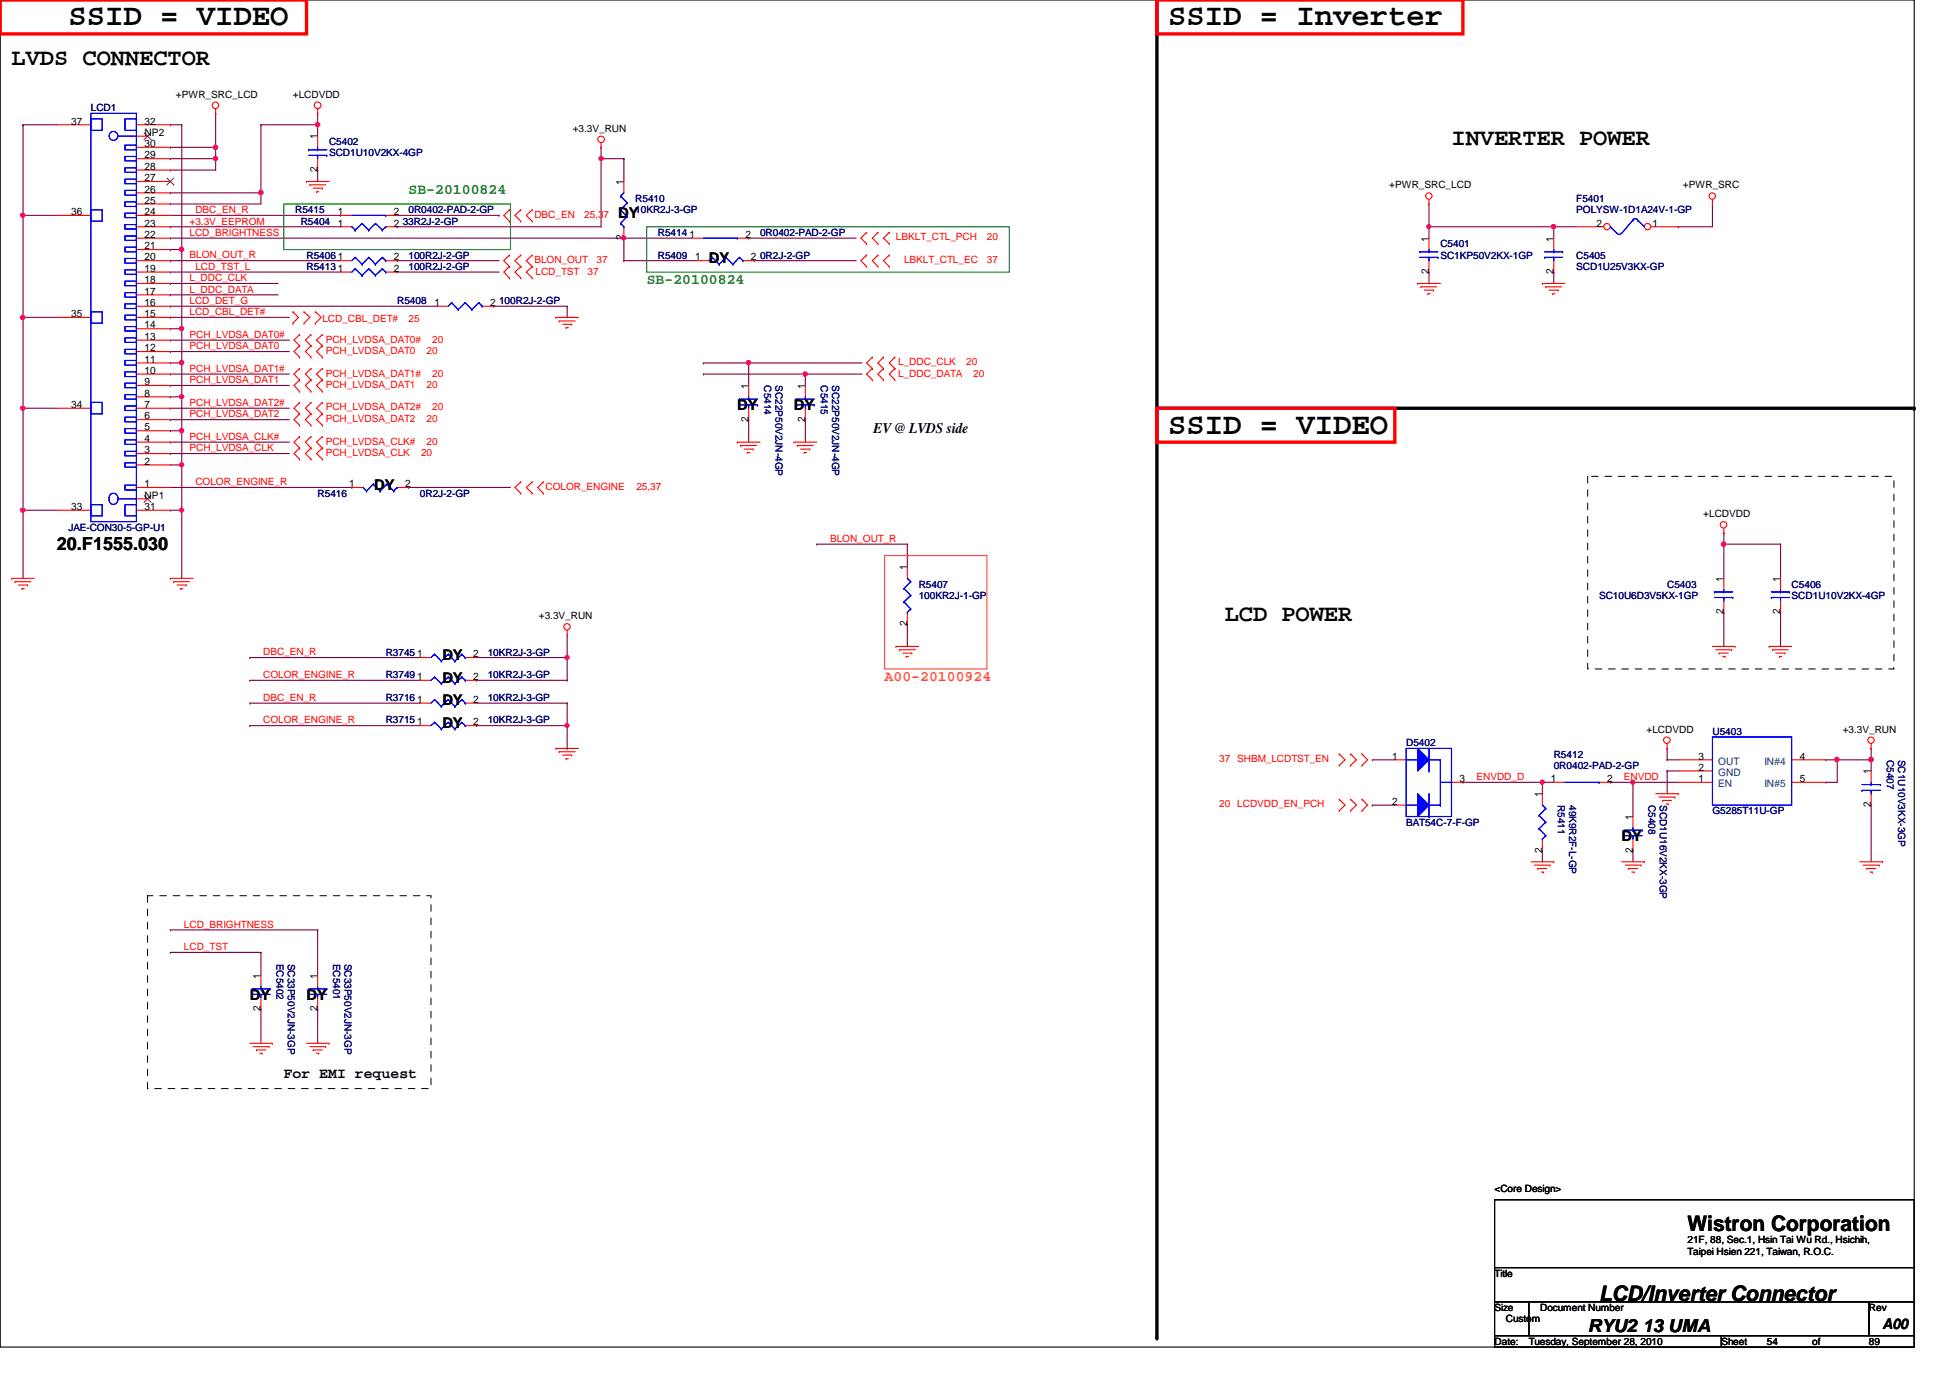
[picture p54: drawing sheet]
<svg xmlns="http://www.w3.org/2000/svg" width="297mm" height="210mm" viewBox="0 0 297 210" stroke-linecap="round" stroke-linejoin="round" font-family="sans-serif">
<defs><g id="words">
<g font-size="4.7">
<text x="10.4" y="3.9">SSID = VIDEO</text>
<text x="177.9" y="3.9">SSID = Inverter</text>
<text x="177.9" y="66">SSID = VIDEO</text>
</g>
<g font-size="3.6">
<text x="1.8" y="9.9">LVDS CONNECTOR</text>
<text x="221.1" y="22">INVERTER POWER</text>
<text x="186.6" y="94.5">LCD POWER</text>
</g>
<g font-size="3.3">
<text x="257" y="187.5">Wistron Corporation</text>
<text x="243.6" y="198.2">LCD/Inverter Connector</text>
</g>
<g font-size="2.8">
<text x="8.7" y="83.8">20.F1555.030</text>
<text x="241.8" y="202.9">RYU2 13 UMA</text>
</g>
<g font-size="2.2" fill="#008000">
<text x="62.2" y="29.5">SB-20100824</text>
<text x="98.5" y="43.3">SB-20100824</text>
</g>
<g font-size="2.2">
<text x="94.2" y="33.1">DY</text>
<text x="108" y="40.1">DY</text>
<text x="112.3" y="62.5">DY</text>
<text x="120.9" y="62.5">DY</text>
<text x="133.1" y="66">EV @ LVDS side</text>
<text x="57" y="74.6">DY</text>
<text x="67.4" y="100.5">DY</text>
<text x="67.4" y="104">DY</text>
<text x="67.4" y="107.4">DY</text>
<text x="67.4" y="110.9">DY</text>
<text x="247" y="128.1">DY</text>
<text x="38.1" y="152.4">DY</text>
<text x="46.7" y="152.4">DY</text>
<text x="43.2" y="164.2">For EMI request</text>
<text x="286.8" y="202.4">A00</text>
</g>
<text font-size="2.2" fill="#ff8000" x="134.7" y="103.8">A00-20100924</text>
<g font-size="1.6">
<text x="10.8" y="19">37</text>
<text x="22" y="22.4">30</text>
<text x="22" y="19">32</text>
<text x="22" y="20.7">NP2</text>
<text x="48.3" y="21.2" transform="rotate(-90 48.3 21.2)">1</text>
<text x="22" y="29.3">26</text>
<text x="22" y="27.6">27</text>
<text x="22" y="25.9">28</text>
<text x="22" y="24.1">29</text>
<text x="48.3" y="26.2" transform="rotate(-90 48.3 26.2)">2</text>
<text x="95" y="28.2" transform="rotate(-90 95 28.2)">1</text>
<text x="10.8" y="32.8">36</text>
<text x="22" y="34.5">23</text>
<text x="22" y="32.8">24</text>
<text x="22" y="31">25</text>
<text x="51.5" y="34.5">1</text>
<text x="51.5" y="32.8">1</text>
<text x="60" y="34.5">2</text>
<text x="60" y="32.8">2</text>
<text x="243.2" y="34.5">2</text>
<text x="251.7" y="34.5">1</text>
<text x="22" y="41.4">19</text>
<text x="22" y="39.7">20</text>
<text x="22" y="38">21</text>
<text x="22" y="36.2">22</text>
<text x="51.5" y="39.7">1</text>
<text x="51.5" y="41.4">1</text>
<text x="60" y="39.7">2</text>
<text x="60" y="41.4">2</text>
<text x="95" y="36.6" transform="rotate(-90 95 36.6)">2</text>
<text x="105" y="36.2">1</text>
<text x="105.9" y="39.7">1</text>
<text x="113.5" y="36.2">2</text>
<text x="114.4" y="39.7">2</text>
<text x="217.6" y="41.8" transform="rotate(-90 217.6 41.8)">2</text>
<text x="217.6" y="36.8" transform="rotate(-90 217.6 36.8)">1</text>
<text x="236.6" y="41.8" transform="rotate(-90 236.6 41.8)">2</text>
<text x="236.6" y="36.8" transform="rotate(-90 236.6 36.8)">1</text>
<text x="22" y="46.6">16</text>
<text x="22" y="44.9">17</text>
<text x="22" y="43.1">18</text>
<text x="66.2" y="46.6">1</text>
<text x="74.7" y="46.6">2</text>
<text x="10.8" y="48.3">35</text>
<text x="22" y="53.5">12</text>
<text x="22" y="51.8">13</text>
<text x="22" y="50">14</text>
<text x="22" y="48.3">15</text>
<text x="22" y="58.7">9</text>
<text x="22" y="56.9">10</text>
<text x="22" y="55.2">11</text>
<text x="114" y="59.2" transform="rotate(-90 114 59.2)">1</text>
<text x="122.6" y="59.2" transform="rotate(-90 122.6 59.2)">1</text>
<text x="10.8" y="62.1">34</text>
<text x="22" y="65.6">5</text>
<text x="22" y="63.9">6</text>
<text x="22" y="62.1">7</text>
<text x="22" y="60.4">8</text>
<text x="114" y="64.3" transform="rotate(-90 114 64.3)">2</text>
<text x="122.6" y="64.3" transform="rotate(-90 122.6 64.3)">2</text>
<text x="22" y="70.8">2</text>
<text x="22" y="69">3</text>
<text x="22" y="67.3">4</text>
<text x="10.8" y="77.7">33</text>
<text x="22" y="74.2">1</text>
<text x="22" y="77.7">31</text>
<text x="22" y="75.9">NP1</text>
<text x="53.2" y="74.2">1</text>
<text x="61.7" y="74.2">2</text>
<text x="138.2" y="86.9" transform="rotate(-90 138.2 86.9)">1</text>
<text x="262.5" y="88.6" transform="rotate(-90 262.5 88.6)">1</text>
<text x="271.2" y="88.6" transform="rotate(-90 271.2 88.6)">1</text>
<text x="138.2" y="95.3" transform="rotate(-90 138.2 95.3)">2</text>
<text x="262.5" y="93.6" transform="rotate(-90 262.5 93.6)">2</text>
<text x="271.2" y="93.6" transform="rotate(-90 271.2 93.6)">2</text>
<text x="63.5" y="100.1">1</text>
<text x="72.1" y="100.1">2</text>
<text x="63.5" y="103.6">1</text>
<text x="63.5" y="107.1">1</text>
<text x="72.1" y="103.6">2</text>
<text x="72.1" y="107.1">2</text>
<text x="63.5" y="110.5">1</text>
<text x="72.1" y="110.5">2</text>
<text x="212.1" y="115.7">1</text>
<text x="222.3" y="119.1">3</text>
<text x="236.3" y="119.1">1</text>
<text x="244.8" y="119.1">2</text>
<text x="258.7" y="119.1">1</text>
<text x="258.7" y="117.4">2</text>
<text x="258.7" y="115.7">3</text>
<text x="274.1" y="115.7">4</text>
<text x="274.1" y="119.1">5</text>
<text x="285" y="117.9" transform="rotate(-90 285 117.9)">1</text>
<text x="212.1" y="122.6">2</text>
<text x="234.9" y="121.4" transform="rotate(-90 234.9 121.4)">1</text>
<text x="248.7" y="124.8" transform="rotate(-90 248.7 124.8)">1</text>
<text x="285" y="123" transform="rotate(-90 285 123)">2</text>
<text x="234.9" y="129.9" transform="rotate(-90 234.9 129.9)">2</text>
<text x="248.7" y="129.9" transform="rotate(-90 248.7 129.9)">2</text>
<text x="39.7" y="149.1" transform="rotate(-90 39.7 149.1)">1</text>
<text x="48.3" y="149.1" transform="rotate(-90 48.3 149.1)">1</text>
<text x="39.7" y="154.1" transform="rotate(-90 39.7 154.1)">2</text>
<text x="48.3" y="154.1" transform="rotate(-90 48.3 154.1)">2</text>
</g>
<g font-size="1.6" fill="#004080">
<text x="261.7" y="119.9">EN</text>
<text x="261.7" y="118.2">GND</text>
<text x="261.7" y="116.5">OUT</text>
<text x="268.8" y="116.5">IN#4</text>
<text x="268.8" y="119.9">IN#5</text>
</g>
<g font-size="1.5" fill="#000080">
<text x="13.8" y="16.9">LCD1</text>
<text x="50.1" y="22.1">C5402</text>
<text x="50.1" y="23.8">SCD1U10V2KX-4GP</text>
<text x="45" y="32.5">R5415</text>
<text x="45.8" y="34.2">R5404</text>
<text x="61.3" y="34.2">33R2J-2-GP</text>
<text x="62.2" y="32.5">0R0402-PAD-2-GP</text>
<text x="96.8" y="30.8">R5410</text>
<text x="96.8" y="32.5">10KR2J-3-GP</text>
<text x="100.2" y="35.9">R5414</text>
<text x="115.8" y="35.9">0R0402-PAD-2-GP</text>
<text x="240.1" y="30.8">F5401</text>
<text x="240.1" y="32.5">POLYSW-1D1A24V-1-GP</text>
<text x="46.7" y="39.4">R5406</text>
<text x="46.7" y="41.1">R5413</text>
<text x="62.2" y="39.4">100R2J-2-GP</text>
<text x="62.2" y="41.1">100R2J-2-GP</text>
<text x="100.2" y="39.4">R5409</text>
<text x="115.8" y="39.4">0R2J-2-GP</text>
<text x="219.4" y="37.7">C5401</text>
<text x="219.4" y="39.4">SC1KP50V2KX-1GP</text>
<text x="240.1" y="39.4">C5405</text>
<text x="240.1" y="41.1">SCD1U25V3KX-GP</text>
<text x="60.5" y="46.3">R5408</text>
<text x="76" y="46.3">100R2J-2-GP</text>
<text x="116.4" y="58.7" transform="rotate(90 116.4 58.7)">C5414</text>
<text x="118.1" y="58.7" transform="rotate(90 118.1 58.7)">SC22P50V2JN-4GP</text>
<text x="125" y="58.7" transform="rotate(90 125 58.7)">C5415</text>
<text x="126.7" y="58.7" transform="rotate(90 126.7 58.7)">SC22P50V2JN-4GP</text>
<text x="48.4" y="75.6">R5416</text>
<text x="64" y="75.6">0R2J-2-GP</text>
<text x="10.4" y="80.9">JAE-CON30-5-GP-U1</text>
<text x="140" y="89.5">R5407</text>
<text x="254" y="89.5">C5403</text>
<text x="272.9" y="89.5">C5406</text>
<text x="140" y="91.2">100KR2J-1-GP</text>
<text x="243.6" y="91.2">SC10U6D3V5KX-1GP</text>
<text x="272.9" y="91.2">SCD1U10V2KX-4GP</text>
<text x="58.8" y="99.9">R3745</text>
<text x="74.3" y="99.9">10KR2J-3-GP</text>
<text x="58.8" y="103.3">R3749</text>
<text x="58.8" y="106.8">R3716</text>
<text x="74.3" y="103.3">10KR2J-3-GP</text>
<text x="74.3" y="106.8">10KR2J-3-GP</text>
<text x="58.8" y="110.2">R3715</text>
<text x="74.3" y="110.2">10KR2J-3-GP</text>
<text x="214.2" y="113.7">D5402</text>
<text x="260.9" y="111.9">U5403</text>
<text x="236.7" y="115.4">R5412</text>
<text x="236.7" y="117.1">0R0402-PAD-2-GP</text>
<text x="287.4" y="115.7" transform="rotate(90 287.4 115.7)">C5407</text>
<text x="289.1" y="115.7" transform="rotate(90 289.1 115.7)">SC1U10V3KX-3GP</text>
<text x="214.2" y="125.8">BAT54C-7-F-GP</text>
<text x="237.3" y="122.6" transform="rotate(90 237.3 122.6)">R5411</text>
<text x="239" y="122.6" transform="rotate(90 239 122.6)">49K9R2F-L-GP</text>
<text x="251.1" y="122.6" transform="rotate(90 251.1 122.6)">C5408</text>
<text x="252.9" y="122.6" transform="rotate(90 252.9 122.6)">SCD1U16V2KX-3GP</text>
<text x="260.9" y="124">G5285T11U-GP</text>
<text x="42.1" y="146.8" transform="rotate(90 42.1 146.8)">EC5402</text>
<text x="43.9" y="146.8" transform="rotate(90 43.9 146.8)">SC33P50V2JN-3GP</text>
<text x="50.8" y="146.8" transform="rotate(90 50.8 146.8)">EC5401</text>
<text x="52.5" y="146.8" transform="rotate(90 52.5 146.8)">SC33P50V2JN-3GP</text>
</g>
<g font-size="1.5">
<text x="26.8" y="14.9">+PWR_SRC_LCD</text>
<text x="44.6" y="14.9">+LCDVDD</text>
<text x="87.2" y="20.1">+3.3V_RUN</text>
<text x="211.6" y="28.7">+PWR_SRC_LCD</text>
<text x="256.4" y="28.7">+PWR_SRC</text>
<text x="259.5" y="78.8">+LCDVDD</text>
<text x="82.1" y="94.3">+3.3V_RUN</text>
<text x="250.8" y="111.6">+LCDVDD</text>
<text x="280.7" y="111.6">+3.3V_RUN</text>
<text x="227.7" y="181.5">&lt;Core Design&gt;</text>
<text x="257" y="189.3">21F, 88, Sec.1, Hsin Tai Wu Rd., Hsichih,</text>
<text x="257" y="191.1">Taipei Hsien 221, Taiwan, R.O.C.</text>
<text x="227.7" y="194.5">Title</text>
<text x="227.7" y="199.7">Size</text>
<text x="229.4" y="201.4">Custom</text>
<text x="234.6" y="199.7">Document Number</text>
<text x="284.7" y="199.7">Rev</text>
<text x="227.7" y="204.9">Date:</text>
<text x="232.9" y="204.9">Tuesday, September 28, 2010</text>
<text x="262.2" y="204.9">Sheet</text>
<text x="269.2" y="204.9">54</text>
<text x="276.1" y="204.9">of</text>
<text x="284.7" y="204.9">89</text>
</g>
<g font-size="1.5" fill="#f00">
<text x="28.9" y="35.9">LCD_BRIGHTNESS</text>
<text x="28.9" y="34.2">+3.3V_EEPROM</text>
<text x="29.8" y="32.5">DBC_EN_R</text>
<text x="81.4" y="33.2">DBC_EN</text>
<text x="89" y="33.2">25,37</text>
<text x="28.9" y="39.4">BLON_OUT_R</text>
<text x="29.8" y="41.1">LCD_TST_L</text>
<text x="81.4" y="40.1">BLON_OUT</text>
<text x="81.6" y="41.8">LCD_TST</text>
<text x="89.5" y="41.8">37</text>
<text x="90.9" y="40.1">37</text>
<text x="136.5" y="36.6">LBKLT_CTL_PCH</text>
<text x="137.7" y="40.1">LBKLT_CTL_EC</text>
<text x="150.3" y="40.1">37</text>
<text x="150.3" y="36.6">20</text>
<text x="28.9" y="46.3">LCD_DET_G</text>
<text x="28.9" y="42.8">L_DDC_CLK</text>
<text x="28.9" y="44.6">L_DDC_DATA</text>
<text x="28.9" y="53.2">PCH_LVDSA_DAT0</text>
<text x="28.9" y="51.5">PCH_LVDSA_DAT0#</text>
<text x="28.9" y="48">LCD_CBL_DET#</text>
<text x="49.1" y="49.1">LCD_CBL_DET#</text>
<text x="49.6" y="52.2">PCH_LVDSA_DAT0#</text>
<text x="49.6" y="53.9">PCH_LVDSA_DAT0</text>
<text x="62.2" y="49.1">25</text>
<text x="65" y="53.9">20</text>
<text x="65.8" y="52.2">20</text>
<text x="28.9" y="56.6">PCH_LVDSA_DAT1#</text>
<text x="28.9" y="58.4">PCH_LVDSA_DAT1</text>
<text x="49.6" y="59.1">PCH_LVDSA_DAT1</text>
<text x="49.6" y="57.4">PCH_LVDSA_DAT1#</text>
<text x="65" y="59.1">20</text>
<text x="65.8" y="57.4">20</text>
<text x="136.8" y="55.6">L_DDC_CLK</text>
<text x="136.8" y="57.4">L_DDC_DATA</text>
<text x="147.2" y="55.6">20</text>
<text x="148.2" y="57.4">20</text>
<text x="28.9" y="63.6">PCH_LVDSA_DAT2</text>
<text x="28.9" y="61.8">PCH_LVDSA_DAT2#</text>
<text x="49.6" y="64.3">PCH_LVDSA_DAT2</text>
<text x="49.6" y="62.5">PCH_LVDSA_DAT2#</text>
<text x="65" y="64.3">20</text>
<text x="65.8" y="62.5">20</text>
<text x="28.9" y="68.7">PCH_LVDSA_CLK</text>
<text x="28.9" y="67">PCH_LVDSA_CLK#</text>
<text x="49.6" y="67.7">PCH_LVDSA_CLK#</text>
<text x="49.6" y="69.5">PCH_LVDSA_CLK</text>
<text x="64.1" y="69.5">20</text>
<text x="65" y="67.7">20</text>
<text x="29.8" y="73.9">COLOR_ENGINE_R</text>
<text x="83.1" y="74.6">COLOR_ENGINE</text>
<text x="96.9" y="74.6">25,37</text>
<text x="126.4" y="82.5">BLON_OUT_R</text>
<text x="40.1" y="99.8">DBC_EN_R</text>
<text x="40.1" y="103.3">COLOR_ENGINE_R</text>
<text x="40.1" y="106.8">DBC_EN_R</text>
<text x="40.1" y="110.2">COLOR_ENGINE_R</text>
<text x="185.7" y="116.1">37 SHBM_LCDTST_EN</text>
<text x="224.9" y="118.8">ENVDD_D</text>
<text x="247.4" y="118.8">ENVDD</text>
<text x="185.7" y="123">20 LCDVDD_EN_PCH</text>
<text x="28" y="141.3">LCD_BRIGHTNESS</text>
<text x="28" y="144.7">LCD_TST</text>
</g>
</g></defs>
<path d="M0 0h291.6v205.2h-291.6z" fill="none" stroke="#000" stroke-width=".17"/>
<path d="M217.7 31.1h.1M217.7 34.5h.1M217.7 31.1v3.4M217.7 34.5h19M209 115.7h.1M209 115.7h3.5M209 122.6h.1M209 122.6h3.5" fill="none" stroke="#800040" stroke-width=".17"/>
<circle cx="236.6" cy="34.5" r=".33" fill="#f0f"/>
<circle cx="236.6" cy="34.5" r=".33" fill="none" stroke="#f0f" stroke-width=".17"/>
<circle cx="217.6" cy="34.5" r=".32" fill="#f0f"/>
<circle cx="217.6" cy="34.5" r=".32" fill="none" stroke="#f0f" stroke-width=".17"/>
<path d="M217.7 34.5h.1M217.7 34.5v1.8M236.7 34.5h.1M236.7 34.5h3.4M236.7 34.5v1.8M255.6 34.5h.1M260.9 31.1h.1M260.9 31.1v3.4h-5.3M217.7 41.4h.1M217.7 41.4v1.8M236.7 41.4h.1M236.7 41.4v1.8" fill="none" stroke="#800040" stroke-width=".17"/>
<circle cx="236.6" cy="34.5" r=".33" fill="#f0f"/>
<circle cx="236.6" cy="34.5" r=".33" fill="none" stroke="#f0f" stroke-width=".17"/>
<path d="M262.6 81.2h.1M262.6 82.9h.1M262.6 81.2v6.9M262.6 82.9h8.6M271.2 82.9h.1M271.2 93.3h.1M271.2 82.9v5.2M271.2 93.3v5.2" fill="none" stroke="#800040" stroke-width=".17"/>
<circle cx="262.5" cy="82.9" r=".34" fill="#f0f"/>
<circle cx="262.5" cy="82.9" r=".34" fill="none" stroke="#f0f" stroke-width=".17"/>
<path d="M27.7 38h.1M27.7 38v12.1M124.4 82.9h.1M124.4 82.9h13.8M138.2 82.9h.1M138.2 95h.1M138.2 82.9v3.5M138.2 95v3.5M262.6 93.3h.1M262.6 93.3v5.2" fill="none" stroke="#800040" stroke-width=".17"/>
<circle cx="27.6" cy="38" r=".33" fill="#f0f"/>
<circle cx="27.6" cy="38" r=".33" fill="none" stroke="#f0f" stroke-width=".17"/>
<path d="M27.7 60.5h.1M27.7 60.5v5.1" fill="none" stroke="#800040" stroke-width=".17"/>
<circle cx="27.7" cy="60.4" r=".32" fill="#f0f"/>
<circle cx="27.7" cy="60.4" r=".32" fill="none" stroke="#f0f" stroke-width=".17"/>
<path d="M27.7 77.7h.1M27.7 77.7v10.4" fill="none" stroke="#800040" stroke-width=".17"/>
<circle cx="27.7" cy="77.7" r=".32" fill="#f0f"/>
<circle cx="27.7" cy="77.7" r=".32" fill="none" stroke="#f0f" stroke-width=".17"/>
<path d="M25.9 19h.1M25.9 19h1.8M25.9 29.4h.1M25.9 29.4h13.8M25.9 77.7h.1M25.9 77.7h1.8" fill="none" stroke="#800040" stroke-width=".17"/>
<circle cx="39.7" cy="29.3" r=".34" fill="#f0f"/>
<circle cx="39.7" cy="29.3" r=".34" fill="none" stroke="#f0f" stroke-width=".17"/>
<path d="M27.7 50.1h.1M27.7 50.1v5.2" fill="none" stroke="#800040" stroke-width=".17"/>
<circle cx="27.7" cy="50.1" r=".32" fill="#f0f"/>
<circle cx="27.7" cy="50.1" r=".32" fill="none" stroke="#f0f" stroke-width=".17"/>
<path d="M32.8 17.3h.1M32.8 17.3v5.1M39.7 19h.1M39.7 19h8.7M25.9 55.3h.1M25.9 55.3h1.8" fill="none" stroke="#800040" stroke-width=".17"/>
<circle cx="48.4" cy="19" r=".33" fill="#f0f"/>
<circle cx="48.4" cy="19" r=".33" fill="none" stroke="#f0f" stroke-width=".17"/>
<path d="M39.7 19h.1M39.7 19v10.4M27.7 55.3h.1M27.7 55.3v5.2" fill="none" stroke="#800040" stroke-width=".17"/>
<circle cx="27.6" cy="55.2" r=".33" fill="#f0f"/>
<circle cx="27.6" cy="55.2" r=".33" fill="none" stroke="#f0f" stroke-width=".17"/>
<path d="M48.4 19h.1M48.4 19v1.7M25.9 25.9h.1M25.9 22.4h.1M25.9 25.9h6.9M25.9 22.4h6.9M48.4 25.9h.1M48.4 25.9v1.7M25.9 60.5h.1M25.9 60.5h1.8" fill="none" stroke="#800040" stroke-width=".17"/>
<circle cx="32.8" cy="22.4" r=".33" fill="#f0f"/>
<circle cx="32.8" cy="22.4" r=".33" fill="none" stroke="#f0f" stroke-width=".17"/>
<path d="M25.9 31.1h.1M25.9 31.1h13.8M32.8 24.2h.1M32.8 24.2v1.7M25.9 65.6h.1M25.9 65.6h1.8" fill="none" stroke="#800040" stroke-width=".17"/>
<circle cx="32.8" cy="24.1" r=".32" fill="#f0f"/>
<circle cx="32.8" cy="24.1" r=".32" fill="none" stroke="#f0f" stroke-width=".17"/>
<g fill="none" stroke="#800040" stroke-width=".17">
<path d="M48.4 17.3h.1M48.4 17.3v1.7M39.7 29.4h.1M39.7 29.4v1.7M25.9 50.1h.1M25.9 57h.1M25.9 53.6h.1M25.9 51.8h.1M25.9 58.7h.1M25.9 50.1h1.8M25.9 57h18.2M25.9 53.6h18.2"/>
<path d="M25.9 51.8h18.2M25.9 58.7h18.2M107.1 55.3h.1M107.1 57h.1M107.1 57h15.6M107.1 55.3h24.2M114 55.3h.1M114 55.3v3.4M122.7 57h.1M122.7 57v1.7M25.9 69.1h.1M25.9 67.4h.1"/>
<path d="M25.9 63.9h.1M25.9 62.2h.1M25.9 69.1h18.2M25.9 67.4h18.2M25.9 63.9h18.2M25.9 62.2h18.2M114 63.9h.1M114 63.9v3.5M122.7 63.9h.1M122.7 63.9v3.5"/>
</g>
<circle cx="114" cy="55.2" r=".33" fill="#f0f"/>
<circle cx="114" cy="55.2" r=".33" fill="none" stroke="#f0f" stroke-width=".17"/>
<path d="M122.7 57h.1M122.7 57h8.6" fill="none" stroke="#800040" stroke-width=".17"/>
<circle cx="122.6" cy="57" r=".33" fill="#f0f"/>
<circle cx="122.6" cy="57" r=".33" fill="none" stroke="#f0f" stroke-width=".17"/>
<path d="M3.5 48.3h.1M3.5 48.3v13.9M3.5 62.2h.1M3.5 62.2h5.2" fill="none" stroke="#800040" stroke-width=".17"/>
<circle cx="3.5" cy="48.3" r=".34" fill="#f0f"/>
<circle cx="3.5" cy="48.3" r=".34" fill="none" stroke="#f0f" stroke-width=".17"/>
<path d="M3.5 32.8h.1M3.5 32.8h5.2M3.5 32.8v15.5" fill="none" stroke="#800040" stroke-width=".17"/>
<circle cx="3.5" cy="32.8" r=".33" fill="#f0f"/>
<circle cx="3.5" cy="32.8" r=".33" fill="none" stroke="#f0f" stroke-width=".17"/>
<path d="M3.5 48.3h.1M3.5 48.3h5.2M3.5 62.2h.1M3.5 62.2v15.5" fill="none" stroke="#800040" stroke-width=".17"/>
<circle cx="3.5" cy="62.2" r=".33" fill="#f0f"/>
<circle cx="3.5" cy="62.2" r=".33" fill="none" stroke="#f0f" stroke-width=".17"/>
<path d="M3.5 19h.1M3.5 19v13.8M3.5 77.7h.1M3.5 77.7v10.4M3.5 77.7h5.2" fill="none" stroke="#800040" stroke-width=".17"/>
<circle cx="3.5" cy="77.7" r=".33" fill="#f0f"/>
<circle cx="3.5" cy="77.7" r=".33" fill="none" stroke="#f0f" stroke-width=".17"/>
<path d="M3.5 19h.1M3.5 19h5.2M25.9 24.2h.1M32.8 22.4h.1M32.8 22.4v1.8h-6.9M95 36.3h.1M95 36.3v3.4" fill="none" stroke="#800040" stroke-width=".17"/>
<circle cx="95" cy="36.3" r=".32" fill="#f0f"/>
<circle cx="95" cy="36.3" r=".32" fill="none" stroke="#f0f" stroke-width=".17"/>
<g fill="none" stroke="#800040" stroke-width=".17">
<path d="M27.7 19h.1M27.7 19v19h-1.8M25.9 36.3h.1M25.9 34.5h.1M25.9 39.7h.1M25.9 38h.1M25.9 36.3h79.5M25.9 34.5h26M25.9 39.7h26M60.5 34.5h.1M60.5 39.7h.1M60.5 34.5h31.1"/>
<path d="M60.5 39.7h15.5M95 36.3h.1M95 39.7h.1M95 24.2h.1M95 39.7h11.3M95 24.2v3.4M114 36.3h.1M114 36.3h16.4M114.9 39.7h.1M114.9 39.7h15.5M25.9 46.7h.1M25.9 43.2h.1"/>
<path d="M25.9 44.9h.1M25.9 48.3h.1M25.9 46.7h40.6M25.9 43.2h16.5M25.9 44.9h16.5M25.9 48.3h18.2M75.2 46.7h.1M75.2 46.7h11.2M86.4 46.7h.1M86.4 46.7v1.6M254 117.4h.1M254 115.7h.1"/>
<path d="M254 117.4v3.5M254 115.7h1.6M278.1 115.7h.1M278.1 119.2h.1M278.1 115.7h1.8M279.9 115.7h.1M279.9 115.7v3.5h-1.8M234.9 129.5h.1M234.9 129.5v1.8"/>
</g>
<circle cx="279.8" cy="115.7" r=".34" fill="#f0f"/>
<circle cx="279.8" cy="115.7" r=".34" fill="none" stroke="#f0f" stroke-width=".17"/>
<path d="M285 115.7h.1M285 115.7v1.7" fill="none" stroke="#800040" stroke-width=".17"/>
<circle cx="285" cy="115.7" r=".33" fill="#f0f"/>
<circle cx="285" cy="115.7" r=".33" fill="none" stroke="#f0f" stroke-width=".17"/>
<path d="M248.7 119.2h.1M248.7 119.2v5.2" fill="none" stroke="#800040" stroke-width=".17"/>
<circle cx="248.7" cy="119.1" r=".32" fill="#f0f"/>
<circle cx="248.7" cy="119.1" r=".32" fill="none" stroke="#f0f" stroke-width=".17"/>
<path d="M248.7 119.2h.1M248.7 119.2h6.9M254 114h.1M254 114v1.7M279.9 115.7h.1M279.9 115.7h5.1M285 122.6h.1M285 122.6v8.7" fill="none" stroke="#800040" stroke-width=".17"/>
<circle cx="285" cy="115.7" r=".33" fill="#f0f"/>
<circle cx="285" cy="115.7" r=".33" fill="none" stroke="#f0f" stroke-width=".17"/>
<path d="M234.9 119.2h.1M234.9 119.2v1.7M234.9 119.2h1.8M248.7 129.5h.1M248.7 129.5v1.8" fill="none" stroke="#800040" stroke-width=".17"/>
<circle cx="234.9" cy="119.1" r=".32" fill="#f0f"/>
<circle cx="234.9" cy="119.1" r=".32" fill="none" stroke="#f0f" stroke-width=".17"/>
<g fill="none" stroke="#800040" stroke-width=".17">
<path d="M91.6 24.2h.1M91.6 24.2v10.3M25.9 41.4h.1M25.9 41.4h26M60.5 41.4h.1M60.5 41.4h15.5M27.7 70.8h.1M27.7 70.8v6.9M222.8 119.2h.1M222.8 119.2h12.1M245.3 119.2h.1M245.3 119.2h3.4"/>
<path d="M254 117.4h.1M254 117.4h1.6M285 114h.1M285 114v1.7"/>
</g>
<circle cx="91.6" cy="24.1" r=".33" fill="#f0f"/>
<circle cx="91.6" cy="24.1" r=".33" fill="none" stroke="#f0f" stroke-width=".17"/>
<path d="M25.9 32.8h26M51.9 32.8h.1M60.5 32.8h15.5M76 32.8h.1M91.6 22.4h.1M91.6 22.4v1.8h3.4M95 24.2h.1M25.9 70.8h1.8M27.7 70.8h.1" fill="none" stroke="#800040" stroke-width=".17"/>
<circle cx="27.7" cy="70.8" r=".32" fill="#f0f"/>
<circle cx="27.7" cy="70.8" r=".32" fill="none" stroke="#f0f" stroke-width=".17"/>
<path d="M27.7 65.6h.1M27.7 65.6v5.2" fill="none" stroke="#800040" stroke-width=".17"/>
<circle cx="27.6" cy="65.6" r=".33" fill="#f0f"/>
<circle cx="27.6" cy="65.6" r=".33" fill="none" stroke="#f0f" stroke-width=".17"/>
<g fill="none" stroke="#800040" stroke-width=".17">
<path d="M25.9 74.3h27.7M53.6 74.3h.1M62.2 74.3h.1M62.2 74.3h15.6M38.1 103.6h.1M38.1 103.6h25.9M72.6 100.2h13.8M86.4 100.2h.1M25.9 145.1h.1M25.9 141.6h.1M25.9 145.1h13.8M25.9 141.6h22.5"/>
<path d="M39.7 145.1h.1M39.7 153.7h.1M39.7 145.1v3.4M39.7 153.7v5.2M48.4 153.7h.1M48.4 141.6h.1M48.4 141.6v6.9M48.4 153.7v5.2"/>
</g>
<circle cx="86.4" cy="100.2" r=".33" fill="#f0f"/>
<circle cx="86.4" cy="100.2" r=".33" fill="none" stroke="#f0f" stroke-width=".17"/>
<path d="M38.1 100.2h.1M38.1 107.1h.1M38.1 110.5h.1M38.1 100.2h25.9M38.1 107.1h25.9M38.1 110.5h25.9M72.6 103.6h.1M72.6 110.5h.1M72.6 103.6h13.8M72.6 107.1h13.8M72.6 110.5h13.8M86.4 107.1h.1" fill="none" stroke="#800040" stroke-width=".17"/>
<circle cx="86.4" cy="110.5" r=".32" fill="#f0f"/>
<circle cx="86.4" cy="110.5" r=".32" fill="none" stroke="#f0f" stroke-width=".17"/>
<path d="M86.4 96.7v6.9M86.4 100.2h.1M86.4 103.6h.1M86.4 110.5h.1M86.4 114h.1M86.4 107.1v6.9" fill="none" stroke="#800040" stroke-width=".17"/>
<g fill="none" stroke="#f00" stroke-width=".17">
<path d="M32.8 17.3h.1M32.8 16.6v.7M48.4 17.3h.1M48.4 16.6v.7M46.7 27.6h.1M46.7 27.6h3.4M47.2 28.2h.1M47.2 28.2h2.4M47.7 28.7h1.4M48.2 29.2h.1M48.2 29.2h.4M48.4 20.7v1.7"/>
<path d="M48.4 24.2v1.7M49.1 28.7h.1M51.9 39.7h1.7M58.8 39.7h1.7M77.6 38.9h.1M77.6 33.7h.1M77.6 32h.1M77.6 38.9l-.9 .8 .9 .9M77.6 32l-.9 .8 .9 .9M79.3 38.9h.1M79.3 32h.1M79.3 33.7h.1"/>
<path d="M79.3 38.9l-.9 .8 .9 .9M79.3 32l-.9 .8 .9 .9M81.1 38.9h.1M81.1 33.7h.1M81.1 32h.1M81.1 38.9l-.9 .8 .9 .9M81.1 32l-.9 .8 .9 .9M91.6 22.4h.1M91.6 21.8v.6M132 38.9h.1M132 37.1h.1M132 35.4h.1"/>
<path d="M132 35.4l-.9 .9 .9 .8M132 38.9l-.9 .8 .9 .9M133.7 38.9h.1M133.7 35.4h.1M133.7 37.1h.1M133.7 38.9l-.8 .8 .8 .9M133.7 35.4l-.8 .9 .8 .8M135.5 38.9h.1M135.5 37.1h.1M135.5 35.4h.1M135.5 38.9l-.9 .8 .9 .9M135.5 35.4l-.9 .9 .9 .8"/>
<path d="M217.7 31.1h.1M217.7 30.4v.7M260.9 31.1h.1M260.9 30.4v.7M44.6 49.2h.1M44.6 47.5h.1M44.6 47.5l.9 .8-.9 .9M45.6 52.7h.1M45.6 51h.1M45.6 59.6h.1M45.6 57.9h.1M45.6 56.1h.1"/>
<path d="M45.6 54.4h.1M45.6 51l-.8 .8 .8 .9M45.6 57.9l-.8 .8 .8 .9M45.6 56.1l-.8 .9 .8 .9M45.6 52.7l-.8 .9 .8 .8M46.3 47.5h.1M46.3 49.2h.1M46.3 47.5l.9 .8-.9 .9M47.4 51h.1M47.4 52.7h.1M47.4 57.9h.1M47.4 59.6h.1"/>
<path d="M47.4 56.1h.1M47.4 54.4h.1M47.4 51l-.9 .8 .9 .9M47.4 52.7l-.9 .9 .9 .8M47.4 57.9l-.9 .8 .9 .9M47.4 56.1l-.9 .9 .9 .9M48 49.2h.1M48 47.5h.1M48 47.5l.9 .8-.9 .9M49.1 52.7h.1M49.1 51h.1M49.1 59.6h.1"/>
<path d="M49.1 57.9h.1M49.1 56.1h.1M49.1 54.4h.1M49.1 51l-.9 .8 .9 .9M49.1 57.9l-.9 .8 .9 .9M49.1 56.1l-.9 .9 .9 .9M49.1 52.7l-.9 .9 .9 .8M77.6 40.6h.1M77.6 42.3h.1M77.6 40.6l-.9 .8 .9 .9M79.3 40.6h.1M79.3 42.3h.1"/>
<path d="M79.3 40.6l-.9 .8 .9 .9M81.1 40.6h.1M81.1 42.3h.1M81.1 40.6l-.9 .8 .9 .9M84.7 48.3h.1M84.7 48.3h3.4M85.2 48.9h.1M85.2 48.9h2.4M85.7 49.4h1.4M86.2 49.9h.1M86.2 49.9h.4M87.1 49.4h.1"/>
<path d="M132 40.6h.1M132.9 56.1h.1M132.9 54.4h.1M132.9 57.9h.1M132.9 54.4l-.9 .9 .9 .8M132.9 56.1l-.9 .9 .9 .9M133.7 40.6h.1M134.6 54.4h.1M134.6 56.1h.1M134.6 57.9h.1M134.6 54.4l-.9 .9 .9 .8M134.6 56.1l-.9 .9 .9 .9"/>
<path d="M135.5 40.6h.1M136.3 56.1h.1M136.3 54.4h.1M136.3 57.9h.1M136.3 54.4l-.8 .9 .8 .8M136.3 56.1l-.8 .9 .8 .9M215.9 43.2h.1M215.9 43.2h3.5M216.4 43.7h.1M216.4 43.7h2.5M217 44.2h1.4M217.5 44.7h.1"/>
<path d="M217.5 44.7h.3M218.4 44.2h.1M234.9 43.2h.1M234.9 43.2h3.5M235.5 43.7h.1M235.5 43.7h2.4M236 44.2h1.4M236.5 44.7h.1M236.5 44.7h.4M237.4 44.2h.1M45.6 68.2h.1M45.6 66.5h.1"/>
<path d="M45.6 64.8h.1M45.6 63h.1M45.6 61.3h.1M45.6 69.9h.1M45.6 68.2l-.8 .9 .8 .8M45.6 63l-.8 .9 .8 .9M45.6 66.5l-.8 .9 .8 .8M45.6 61.3l-.8 .9 .8 .8M47.4 66.5h.1M47.4 68.2h.1M47.4 63h.1M47.4 64.8h.1"/>
<path d="M47.4 61.3h.1M47.4 69.9h.1M47.4 66.5l-.9 .9 .9 .8M47.4 63l-.9 .9 .9 .9M47.4 61.3l-.9 .9 .9 .8M47.4 68.2l-.9 .9 .9 .8M49.1 68.2h.1M49.1 66.5h.1M49.1 64.8h.1M49.1 63h.1M49.1 61.3h.1M49.1 69.9h.1"/>
<path d="M49.1 66.5l-.9 .9 .9 .8M49.1 63l-.9 .9 .9 .9M49.1 61.3l-.9 .9 .9 .8M49.1 68.2l-.9 .9 .9 .8M79.3 75.1h.1M79.3 73.4h.1M79.3 73.4l-.9 .9 .9 .8M81.1 73.4h.1M81.1 75.1h.1M81.1 73.4l-.9 .9 .9 .8M82.8 75.1h.1M82.8 73.4h.1"/>
<path d="M82.8 73.4l-.9 .9 .9 .8M112.3 67.4h.1M112.3 67.4h3.5M112.8 67.9h.1M112.8 67.9h2.4M113.3 68.4h1.4M113.9 68.9h.1M113.9 68.9h.3M114.7 68.4h.1M120.9 67.4h.1M120.9 67.4h3.5M121.5 67.9h.1"/>
<path d="M121.5 67.9h2.4M122 68.4h1.4M122.5 68.9h.1M122.5 68.9h.3M123.4 68.4h.1M1.8 88.1h.1M1.8 88.1h3.4M2.3 88.6h.1M2.3 88.6h2.4M2.8 89.1h1.4M3.3 89.7h.1M3.3 89.7h.4"/>
<path d="M4.2 89.1h.1M25.9 88.1h.1M25.9 88.1h3.5M26.5 88.6h.1M26.5 88.6h2.4M27 89.1h1.4M27.5 89.7h.1M27.5 89.7h.4M28.4 89.1h.1M86.4 96.7h.1M86.4 96v.7M136.5 98.5h.1"/>
<path d="M136.5 98.5h3.5M137 99h.1M137 99h2.4M137.5 99.5h1.4M138 100h.1M138 100h.4M138.2 86.4v1.7M138.2 93.3v1.7M138.9 99.5h.1M260.9 98.5h3.4M261.4 99h2.4M261.9 99.5h.1"/>
<path d="M261.9 99.5h1.4M262.4 100h.4M262.6 81.2h.1M262.6 80.5v.7M262.8 100h.1M263.8 99h.1M264.3 98.5h.1M269.5 98.5h.1M269.5 98.5h3.4M270 99h.1M270 99h2.4M270.5 99.5h1.4"/>
<path d="M271.1 100h.1M271.1 100h.3M271.9 99.5h.1M64 103.6h1.7M64 110.5h1.7M70.9 103.6h1.7M70.9 110.5h1.7M84.7 114h.1M84.7 114h3.4M85.2 114.5h.1M85.2 114.5h2.4M85.7 115h1.4"/>
<path d="M86.2 115.6h.1M86.2 115.6h.4M87.1 115h.1M204 116.6h.1M204 114.9h.1M204 114.9l.9 .8-.9 .9M205.7 114.9h.1M205.7 116.6h.1M205.7 114.9l.9 .8-.9 .9M207.5 116.6h.1M207.5 114.9h.1M207.5 114.9l.8 .8-.8 .9"/>
<path d="M212.5 115.7h1.7M221.1 119.2h1.7M236.7 119.2h1.7M243.6 119.2h1.7M254 114h.1M254 113.3v.7M285 114h.1M285 113.3v.7M204 123.5h.1M204 121.8h.1M204 121.8l.9 .8-.9 .9M205.7 121.8h.1"/>
<path d="M205.7 123.5h.1M205.7 121.8l.9 .8-.9 .9M207.5 123.5h.1M207.5 121.8h.1M207.5 121.8l.8 .8-.8 .9M212.5 122.6h1.7M233.2 131.3h3.5M233.7 131.8h2.4M234.2 132.3h.1M234.2 132.3h1.4M234.8 132.8h.3M235.1 132.8h.1"/>
<path d="M236.1 131.8h.1M236.7 131.3h.1M247 131.3h3.5M247.6 131.8h2.4M248.1 132.3h.1M248.1 132.3h1.4M248.6 132.8h.3M248.7 124.4v1.7M248.7 127.8v1.7M248.9 132.8h.1M250 131.8h.1M250.5 131.3h.1"/>
<path d="M252.2 120.9h3.4M252.7 121.4h2.4M253.2 121.9h.1M253.2 121.9h1.4M253.8 122.5h.3M254.1 122.5h.1M255.1 121.4h.1M255.6 120.9h.1M283.3 131.3h3.5M283.8 131.8h2.5M284.3 132.3h.1M284.3 132.3h1.4"/>
<path d="M284.9 132.8h.3M285.2 132.8h.1M286.3 131.8h.1M286.8 131.3h.1M38.1 158.9h3.4M38.6 159.4h2.4M39.1 159.9h.1M39.1 159.9h1.4M41 159.4h.1M41.5 158.9h.1M46.7 158.9h3.4M47.2 159.4h2.4"/>
<path d="M47.7 159.9h.1M47.7 159.9h1.4M49.6 159.4h.1M50.1 158.9h.1M39.6 160.4h.3M39.9 160.4h.1M48.2 160.4h.4M48.6 160.4h.1"/>
<circle cx="32.8" cy="16" r=".5"/>
<circle cx="48.4" cy="16" r=".51"/>
<circle cx="91.6" cy="21.2" r=".5"/>
<circle cx="217.7" cy="29.9" r=".49"/>
<circle cx="260.8" cy="29.9" r=".49"/>
<circle cx="262.6" cy="79.9" r=".5"/>
<circle cx="86.4" cy="95.5" r=".49"/>
<circle cx="253.9" cy="112.7" r=".5"/>
<circle cx="285" cy="112.7" r=".49"/>
</g>
<path d="M227.7 182.8h63.9v10.3h-63.9zM227.7 193.1h63.9v5.2h-63.9zM227.7 198.3h5.2v5.2h-5.2zM232.9 198.3h51.8v5.2h-51.8zM284.7 198.3h6.9v5.2h-6.9zM227.7 203.5h34.5v1.7h-34.5zM262.2 203.5h29.4v1.7h-29.4z" fill="none" stroke="#000" stroke-width=".17"/>
<path d="M176.2 -.1v203.9M176.2 62.2h115.4" fill="none" stroke="#000" stroke-width=".51"/>
<g fill="#000">
<circle cx="291.6" cy="62.2" r=".25"/>
<circle cx="176.2" cy="203.8" r=".25"/>
</g>
<path d="M0 0h46.7v5.2h-46.7zM176.2 0h46.6v5.2h-46.6zM176.2 62.2h36.3v5.2h-36.3z" fill="none" stroke="#f00" stroke-width=".51"/>
<path d="M241.8 72.6h46.7v29.3h-46.7zM22.5 136.4h43.2v29.4h-43.2z" fill="none" stroke="#000" stroke-width=".15" stroke-dasharray="1 1 1 1 1 1 1 1"/>
<path d="M43.2 31.1h34.6v6.9h-34.6zM98.5 34.5h55.3v6.9h-55.3z" fill="none" stroke="#008000" stroke-width=".17"/>
<path d="M134.7 84.6h15.6v17.3h-15.6z" fill="none" stroke="#ff8000" stroke-width=".17"/>
<g fill="none" stroke="#00f" stroke-width=".17">
<path d="M47 22.8h.1M47 22.8h2.8M47 23.7h2.8M48.4 22.8h.1M48.4 23.7h.1M48.4 22.4v.4M48.4 23.7v.5M49.8 23.7h.1M54.1 39.2h.1M54.1 39.2l-.5 .5M54.1 39.2l1.1 1.1M56.2 39.2h.1"/>
<path d="M56.2 39.2l-1 1.1M56.2 39.2l1 1.1M58.2 39.2h.1M58.2 39.2l-1 1.1M58.2 39.2l.6 .5M58.8 39.7h.1M55.2 40.3h.1M57.2 40.3h.1M137.7 89.7h.1M137.7 91.7h.1M137.7 89.7l1 1M137.7 91.7l1 1.1"/>
<path d="M138.2 93.3h.1M138.2 88.1l.5 .5M138.7 88.6h.1M138.7 90.7h.1M138.7 92.8h.1M138.7 88.6l-1 1.1M138.7 90.7l-1 1M138.7 92.8l-.5 .5M66.2 103.1h.1M66.2 110h.1M66.2 103.1l-.5 .5M66.2 103.1l1 1"/>
<path d="M66.2 110l-.5 .5M66.2 110l1 1M67.2 104.1h.1M67.2 111h.1M68.3 103.1h.1M68.3 110h.1M68.3 103.1l-1.1 1M68.3 103.1l1 1M68.3 110l-1.1 1M68.3 110l1 1M69.3 104.1h.1M69.3 111h.1"/>
<path d="M70.4 103.1h.1M70.4 110h.1M70.4 103.1l-1.1 1M70.4 103.1l.5 .5M70.4 110l-1.1 1M70.4 110l.5 .5M70.9 103.6h.1M70.9 110.5h.1M238.4 119.2h5.2M243.6 119.2h.1M247.4 127.3h.1M247.4 126.4h2.7"/>
<path d="M247.4 127.3h2.7M248.7 126.4h.1M248.7 127.3h.1M248.7 126.1v.3M248.7 127.3v.5M250.1 126.4h.1"/>
</g>
<path d="M215.9 114l1.8 1.7-1.8 1.7z" fill="#00f"/>
<path d="M214.2 115.7h1.7M215.9 114l1.8 1.7-1.8 1.7zM215.9 115.7h.1M217.7 117.4h.1M217.7 114v3.4M217.7 115.7h1.7M219.4 115.7h.1M219.4 115.7v6.9M219.4 119.2h1.7M221.1 119.2h.1M219.4 122.6h.1" fill="none" stroke="#00f" stroke-width=".17"/>
<path d="M215.9 120.9l1.8 1.7-1.8 1.8z" fill="#00f"/>
<path d="M214.2 114h6.9v10.4h-6.9zM214.2 122.6h1.7M215.9 120.9l1.8 1.7-1.8 1.8zM215.9 122.6h.1M217.7 124.4h.1M217.7 120.9v3.5M217.7 122.6h1.7M219.4 122.6h.1" fill="none" stroke="#00f" stroke-width=".17"/>
<path d="M215.9 114l1.8 1.7-1.8 1.7z" fill="#00f"/>
<path d="M214.2 115.7h1.7M215.9 114l1.8 1.7-1.8 1.7zM215.9 115.7h.1M217.7 117.4h.1M217.7 114v3.4M217.7 115.7h1.7M219.4 115.7h.1M219.4 115.7v6.9M219.4 119.2h1.7M221.1 119.2h.1M219.4 122.6h.1" fill="none" stroke="#00f" stroke-width=".17"/>
<path d="M215.9 120.9l1.8 1.7-1.8 1.8z" fill="#00f"/>
<g fill="none" stroke="#00f" stroke-width=".17">
<path d="M13.8 17.3h7v62.2h-7zM13.8 18.1h1.8v1.8h-1.8zM19 18.1h1.8v1.8h-1.8zM13.8 32h1.8v1.7h-1.8zM18 20.7h2.8M19 37.6h1.8v.8h-1.8zM19 35.9h1.8v.7h-1.8zM19 34.2h1.8v.7h-1.8zM19 32.5h1.8v.6h-1.8zM19 39.4h1.8v.7h-1.8zM19 23.8h1.8v.7h-1.8zM19 30.7h1.8v.8h-1.8z"/>
<path d="M19 27.3h1.8v.7h-1.8zM19 22.1h1.8v.7h-1.8zM19 29h1.8v.7h-1.8zM19 25.6h1.8v.6h-1.8zM20.8 20.7h.1M108.5 39.2h.1M108.5 39.2l-.5 .5M108.5 39.2l1.1 1.1M110.6 39.2h.1M110.6 39.2l-1 1.1M110.6 39.2l1 1.1M112.6 39.2h.1"/>
<path d="M112.6 39.2l-1 1.1M112.6 39.2l.6 .5M113.2 39.7h.1M216.3 38.4h.1M216.3 38.4h2.7M216.3 39.2h2.7M217.7 38.4h.1M217.7 39.2h.1M217.7 38v.4M217.7 39.2v.5M219 39.2h.1M235.3 39.2h.1"/>
<path d="M235.3 38.4h2.7M235.3 39.2h2.7M236.7 38.4h.1M236.7 39.2h.1M236.7 38v.4M236.7 39.2v.5M238 38.4h.1M13.8 47.5h1.8v1.7h-1.8zM19 51.5h1.8v.7h-1.8zM19 58.4h1.8v.7h-1.8zM19 54.9h1.8v.7h-1.8zM19 49.7h1.8v.7h-1.8z"/>
<path d="M19 48h1.8v.7h-1.8zM19 46.3h1.8v.7h-1.8zM19 56.6h1.8v.8h-1.8zM19 53.2h1.8v.7h-1.8zM19 44.6h1.8v.7h-1.8zM19 41.1h1.8v.7h-1.8zM19 42.8h1.8v.7h-1.8zM54.1 40.9h.1M54.1 40.9l-.5 .5M54.1 40.9l1.1 1.1M55.2 42h.1M56.2 40.9h.1"/>
<path d="M56.2 40.9l-1 1.1M56.2 40.9l1 1.1M57.2 42h.1M58.2 40.9h.1M58.2 40.9l-1 1.1M58.2 40.9l.6 .5M58.8 41.4h.1M68.8 46.1h.1M68.8 46.1l-.5 .6M68.8 46.1l1 1.1M69.8 47.2h.1M70.9 46.1h.1"/>
<path d="M70.9 46.1l-1.1 1.1M70.9 46.1l1 1.1M71.9 47.2h.1M72.9 46.1h.1M72.9 46.1l-1 1.1M72.9 46.1l.5 .6M73.4 46.7h.1M109.6 40.3h.1M111.6 40.3h.1M13.8 76.9h1.8v1.7h-1.8zM13.8 61.3h1.8v1.7h-1.8zM16.6 75.8h.1"/>
<path d="M16.6 75.8a.66 .66 0 0 1 .7-.7 .66 .66 0 0 1 .6 .7M16.6 76.2a.66 .66 0 0 0 .7 .6 .66 .66 0 0 0 .6-.6M16.6 75.8v.5M18 75.8h.1M18 75.8v.4M18 76h2.8M19 73.9h1.8v.7h-1.8zM19 70.5h1.8v.7h-1.8zM19 68.7h1.8v.7h-1.8zM19 67h1.8v.7h-1.8zM19 65.3h1.8v.7h-1.8zM19 63.5h1.8v.8h-1.8z"/>
<path d="M19 61.8h1.8v.7h-1.8zM19 60.1h1.8v.7h-1.8zM19 76.9h1.8v1.7h-1.8zM20.8 76h.1M55.3 74.3l.5 .5M55.8 74.8h.1M56.9 73.7h.1M56.9 73.7l-1.1 1.1M56.9 73.7l1 1.1M57.9 74.8h.1M58.9 73.7h.1M58.9 73.7l-1 1.1"/>
<path d="M58.9 73.7l1.1 1.1M60 74.8h.1M60.5 74.3h.1M60.5 74.3l-.5 .5M214.2 114h6.9v10.4h-6.9zM260.9 112.3h12v10.3h-12zM214.2 122.6h1.7M215.9 120.9l1.8 1.7-1.8 1.8zM215.9 122.6h.1M217.7 124.4h.1M217.7 120.9v3.5M217.7 122.6h1.7"/>
<path d="M219.4 122.6h.1M234.4 124.2h.1M234.4 126.2h.1M234.4 124.2l1.1 1M234.4 126.2l1.1 1.1M234.9 127.8h.1M234.9 122.6l.6 .5M235.5 123.1h.1M235.5 125.2h.1M235.5 127.3h.1M235.5 123.1l-1.1 1.1M235.5 125.2l-1.1 1"/>
<path d="M235.5 127.3l-.6 .5M47 151.5h.1M47 150.6h2.8M47 151.5h2.8M48.4 150.6h.1M48.4 151.5h.1M48.4 150.3v.3M48.4 151.5v.5M49.8 150.6h.1"/>
<circle cx="17.3" cy="20.7" r=".67"/>
</g>
<g fill="none" stroke="#f00" stroke-width=".17">
<path d="M8.7 19h5.1M20.8 19h5.1M8.7 32.8h5.1M20.8 39.7h5.1M20.8 38h5.1M20.8 36.3h5.1M20.8 34.5h5.1M20.8 32.8h5.1M20.8 31.1h5.1M20.8 29.4h5.1M20.8 27.6h5.1M20.8 25.9h5.1"/>
<path d="M20.8 24.2h5.1M20.8 22.4h5.1M20.8 20.7h1.7M106.3 39.7h1.7M113.2 39.7h1.7M217.7 36.3v1.7M217.7 39.7v1.7M236.7 36.3v1.7M236.7 39.7v1.7M8.7 48.3h5.1M20.8 46.7h5.1M20.8 58.7h5.1"/>
<path d="M20.8 57h5.1M20.8 55.3h5.1M20.8 53.6h5.1M20.8 51.8h5.1M20.8 50.1h5.1M20.8 48.3h5.1M20.8 44.9h5.1M20.8 43.2h5.1M20.8 41.4h5.1M51.9 41.4h1.7M58.8 41.4h1.7M66.5 46.7h1.8"/>
<path d="M73.4 46.7h1.8M8.7 62.2h5.1M8.7 77.7h5.1M20.8 74.3h5.1M20.8 70.8h5.1M20.8 69.1h5.1M20.8 67.4h5.1M20.8 65.6h5.1M20.8 63.9h5.1M20.8 62.2h5.1M20.8 60.5h5.1M20.8 77.7h5.1"/>
<path d="M20.8 76h1.7M53.6 74.3h1.7M60.5 74.3h1.7M255.6 119.2h5.3M255.6 117.4h5.3M255.6 115.7h5.3M272.9 119.2h5.2M272.9 115.7h5.2M234.9 120.9v1.7M234.9 127.8v1.7M48.4 148.5v1.8M48.4 152v1.7"/>
</g>
<path d="M22 20.2l1 1.1M23 20.2l-1.1 1.1M25.4 27.1l1.1 1.1M26.5 27.1l-1.1 1.1M22 75.5l1 1M23 75.5l-1.1 1" fill="none" stroke="#804000" stroke-width=".15"/>
<circle cx="251" cy="34.5" r=".49" fill="#fff"/>
<g fill="none" stroke="#f00" stroke-width=".17">
<path d="M251.5 34.5h4.1"/>
<circle cx="251" cy="34.5" r=".49"/>
</g>
<circle cx="244.8" cy="34.5" r=".49" fill="#fff"/>
<g fill="none" stroke="#f00" stroke-width=".17">
<path d="M51.9 34.5h1.7M51.9 32.8h1.7M58.8 34.5h1.7M58.8 32.8h1.7M95 27.6v1.8M95 34.5v1.8M105.4 36.3h1.7M112.3 36.3h1.7M240.1 34.5h4.2M114 58.7v1.8M122.7 58.7v1.8M114 62.2v1.7"/>
<path d="M122.7 62.2v1.7M262.6 88.1v1.7M262.6 91.5v1.8M271.2 88.1v1.7M271.2 91.5v1.8M64 107.1h1.7M64 100.2h1.7M70.9 107.1h1.7M70.9 100.2h1.7M285 117.4v1.8M285 120.9v1.7M39.7 148.5v1.8"/>
<path d="M39.7 152v1.7"/>
<circle cx="244.8" cy="34.5" r=".49"/>
</g>
<g fill="none" stroke="#00f" stroke-width=".17">
<path d="M53.6 34.5l.5 .6M53.6 32.8h5.2M54.1 35.1h.1M55.2 34h.1M55.2 34l-1.1 1.1M55.2 34l1 1.1M56.2 35.1h.1M57.2 34h.1M57.2 34l-1 1.1M57.2 34l1 1.1M58.2 35.1h.1M58.8 34.5h.1"/>
<path d="M58.8 32.8h.1M58.8 34.5l-.6 .6M94.5 29.9h.1M94.5 32h.1M94.5 34h.1M94.5 29.9l1 1M94.5 32l1 1M94.5 34l.5 .5M95 34.5h.1M95 29.4l-.5 .5M95.5 30.9h.1M95.5 33h.1"/>
<path d="M95.5 30.9l-1 1.1M95.5 33l-1 1M107.1 36.3h5.2M112.3 36.3h.1M245.3 34.5h.1M245.3 34.5l1 1.1M246.3 35.5l.3 .2 .3-.2M248.7 33.5l.4-.2 .4 .2M248.7 33.5h.1M248.7 33.5l-1.7 2.1M249.5 33.5h.1M249.5 33.5l1 1"/>
<path d="M112.6 60.8h.1M112.6 60.8h2.8M112.6 61.7h2.8M114 60.8h.1M114 61.7h.1M114 60.5v.3M114 61.7v.5M115.4 61.7h.1M121.3 60.8h.1M121.3 60.8h2.7M121.3 61.7h2.7M122.7 60.8h.1"/>
<path d="M122.7 61.7h.1M122.7 60.5v.3M122.7 61.7v.5M124 61.7h.1M66.2 99.7h.1M66.2 99.7l-.5 .5M66.2 99.7l1 1M68.3 99.7h.1M68.3 99.7l-1.1 1M68.3 99.7l1 1M70.4 99.7h.1M70.4 99.7l-1.1 1"/>
<path d="M70.4 99.7l.5 .5M261.2 90.2h.1M261.2 90.2h2.7M261.2 91h2.7M262.6 90.2h.1M262.6 91h.1M262.6 89.8v.4M262.6 91v.5M263.9 91h.1M269.8 91h.1M269.8 90.2h2.8M269.8 91h2.8"/>
<path d="M271.2 90.2h.1M271.2 91h.1M271.2 89.8v.4M271.2 91v.5M272.6 90.2h.1M66.2 106.6h.1M66.2 106.6l-.5 .5M66.2 106.6l1 1M67.2 107.6h.1M67.2 100.7h.1M68.3 106.6h.1M68.3 106.6l-1.1 1"/>
<path d="M68.3 106.6l1 1M69.3 107.6h.1M69.3 100.7h.1M70.4 106.6h.1M70.4 106.6l-1.1 1M70.4 106.6l.5 .5M70.9 107.1h.1M70.9 100.2h.1M283.6 119.5h2.8M285 119.5h.1M285 119.2v.3M286.4 119.5h.1"/>
<path d="M283.6 120.4h.1M283.6 120.4h2.8M285 120.4h.1M285 120.4v.5M38.4 151.5h.1M38.4 150.6h2.7M38.4 151.5h2.7M39.7 150.6h.1M39.7 151.5h.1M39.7 150.3v.3M39.7 151.5v.5M41.1 150.6h.1"/>
</g>
<circle cx="236.6" cy="34.5" r=".33" fill="#f0f"/>
<circle cx="236.6" cy="34.5" r=".33" fill="none" stroke="#f0f" stroke-width=".17"/>
<circle cx="217.6" cy="34.5" r=".32" fill="#f0f"/>
<circle cx="217.6" cy="34.5" r=".32" fill="none" stroke="#f0f" stroke-width=".17"/>
<circle cx="236.6" cy="34.5" r=".33" fill="#f0f"/>
<circle cx="236.6" cy="34.5" r=".33" fill="none" stroke="#f0f" stroke-width=".17"/>
<circle cx="262.5" cy="82.9" r=".34" fill="#f0f"/>
<circle cx="262.5" cy="82.9" r=".34" fill="none" stroke="#f0f" stroke-width=".17"/>
<circle cx="27.6" cy="38" r=".33" fill="#f0f"/>
<circle cx="27.6" cy="38" r=".33" fill="none" stroke="#f0f" stroke-width=".17"/>
<circle cx="27.7" cy="60.4" r=".32" fill="#f0f"/>
<circle cx="27.7" cy="60.4" r=".32" fill="none" stroke="#f0f" stroke-width=".17"/>
<circle cx="27.7" cy="77.7" r=".32" fill="#f0f"/>
<circle cx="27.7" cy="77.7" r=".32" fill="none" stroke="#f0f" stroke-width=".17"/>
<circle cx="39.7" cy="29.3" r=".34" fill="#f0f"/>
<circle cx="39.7" cy="29.3" r=".34" fill="none" stroke="#f0f" stroke-width=".17"/>
<circle cx="27.7" cy="50.1" r=".32" fill="#f0f"/>
<circle cx="27.7" cy="50.1" r=".32" fill="none" stroke="#f0f" stroke-width=".17"/>
<circle cx="48.4" cy="19" r=".33" fill="#f0f"/>
<circle cx="48.4" cy="19" r=".33" fill="none" stroke="#f0f" stroke-width=".17"/>
<circle cx="27.6" cy="55.2" r=".33" fill="#f0f"/>
<circle cx="27.6" cy="55.2" r=".33" fill="none" stroke="#f0f" stroke-width=".17"/>
<circle cx="32.8" cy="22.4" r=".33" fill="#f0f"/>
<circle cx="32.8" cy="22.4" r=".33" fill="none" stroke="#f0f" stroke-width=".17"/>
<circle cx="32.8" cy="24.1" r=".32" fill="#f0f"/>
<circle cx="32.8" cy="24.1" r=".32" fill="none" stroke="#f0f" stroke-width=".17"/>
<circle cx="114" cy="55.2" r=".33" fill="#f0f"/>
<circle cx="114" cy="55.2" r=".33" fill="none" stroke="#f0f" stroke-width=".17"/>
<circle cx="122.6" cy="57" r=".33" fill="#f0f"/>
<circle cx="122.6" cy="57" r=".33" fill="none" stroke="#f0f" stroke-width=".17"/>
<circle cx="3.5" cy="48.3" r=".34" fill="#f0f"/>
<circle cx="3.5" cy="48.3" r=".34" fill="none" stroke="#f0f" stroke-width=".17"/>
<circle cx="3.5" cy="32.8" r=".33" fill="#f0f"/>
<circle cx="3.5" cy="32.8" r=".33" fill="none" stroke="#f0f" stroke-width=".17"/>
<circle cx="3.5" cy="62.2" r=".33" fill="#f0f"/>
<circle cx="3.5" cy="62.2" r=".33" fill="none" stroke="#f0f" stroke-width=".17"/>
<circle cx="3.5" cy="77.7" r=".33" fill="#f0f"/>
<circle cx="3.5" cy="77.7" r=".33" fill="none" stroke="#f0f" stroke-width=".17"/>
<circle cx="95" cy="36.3" r=".32" fill="#f0f"/>
<circle cx="95" cy="36.3" r=".32" fill="none" stroke="#f0f" stroke-width=".17"/>
<circle cx="279.8" cy="115.7" r=".34" fill="#f0f"/>
<circle cx="279.8" cy="115.7" r=".34" fill="none" stroke="#f0f" stroke-width=".17"/>
<circle cx="285" cy="115.7" r=".33" fill="#f0f"/>
<circle cx="285" cy="115.7" r=".33" fill="none" stroke="#f0f" stroke-width=".17"/>
<circle cx="248.7" cy="119.1" r=".32" fill="#f0f"/>
<circle cx="248.7" cy="119.1" r=".32" fill="none" stroke="#f0f" stroke-width=".17"/>
<circle cx="285" cy="115.7" r=".33" fill="#f0f"/>
<circle cx="285" cy="115.7" r=".33" fill="none" stroke="#f0f" stroke-width=".17"/>
<circle cx="234.9" cy="119.1" r=".32" fill="#f0f"/>
<circle cx="234.9" cy="119.1" r=".32" fill="none" stroke="#f0f" stroke-width=".17"/>
<circle cx="91.6" cy="24.1" r=".33" fill="#f0f"/>
<circle cx="91.6" cy="24.1" r=".33" fill="none" stroke="#f0f" stroke-width=".17"/>
<circle cx="27.7" cy="70.8" r=".32" fill="#f0f"/>
<circle cx="27.7" cy="70.8" r=".32" fill="none" stroke="#f0f" stroke-width=".17"/>
<circle cx="27.6" cy="65.6" r=".33" fill="#f0f"/>
<circle cx="27.6" cy="65.6" r=".33" fill="none" stroke="#f0f" stroke-width=".17"/>
<circle cx="86.4" cy="100.2" r=".33" fill="#f0f"/>
<circle cx="86.4" cy="100.2" r=".33" fill="none" stroke="#f0f" stroke-width=".17"/>
<circle cx="86.4" cy="110.5" r=".32" fill="#f0f"/>
<circle cx="86.4" cy="110.5" r=".32" fill="none" stroke="#f0f" stroke-width=".17"/>
<use href="#words"/>
</svg>
